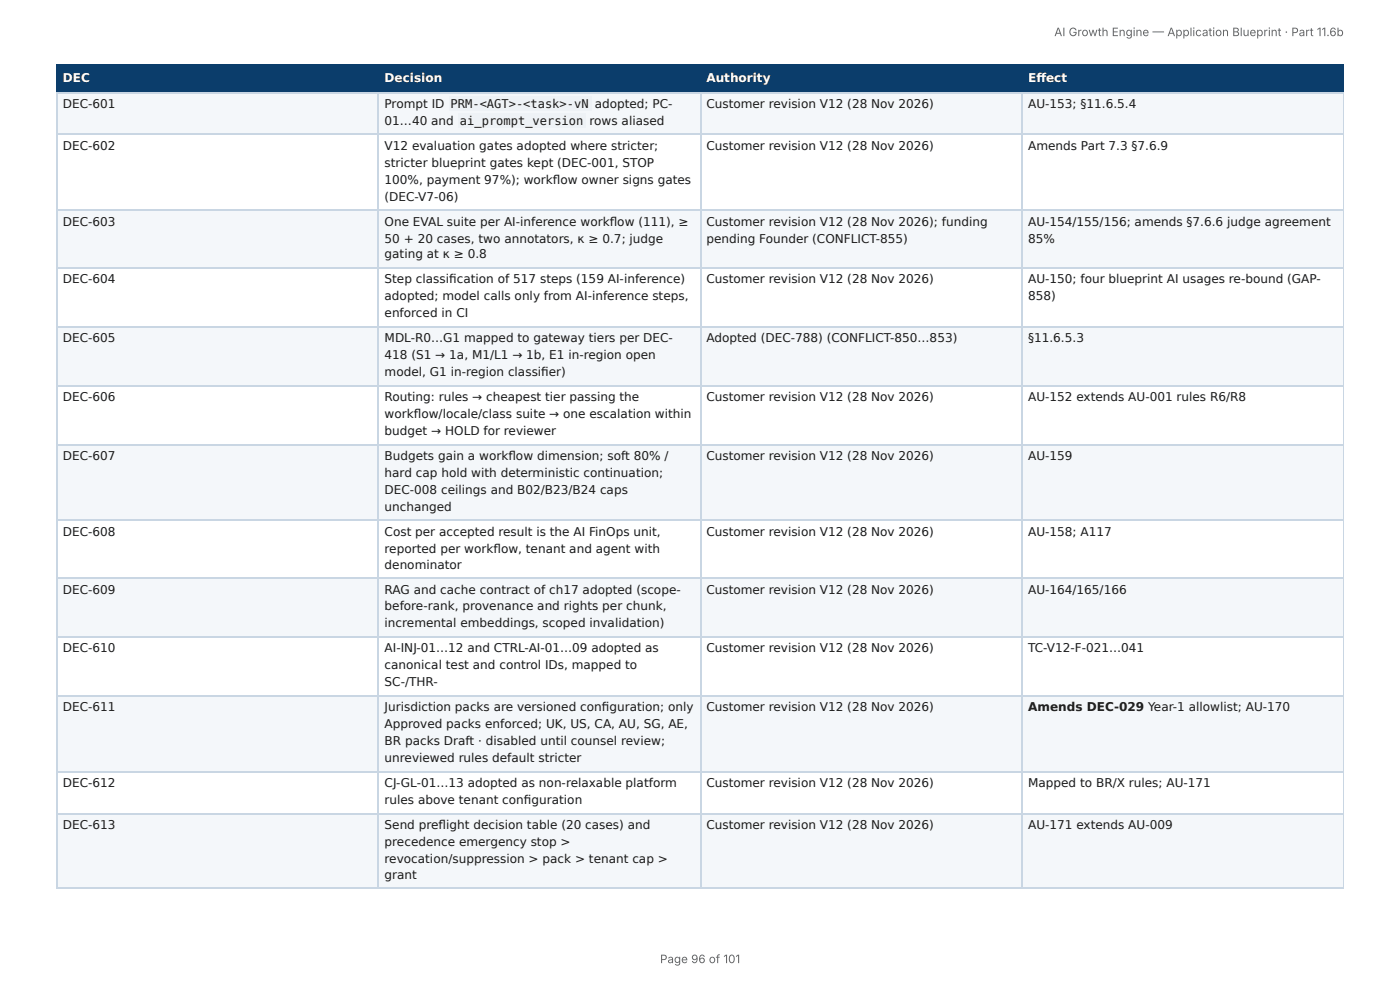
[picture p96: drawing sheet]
<svg xmlns="http://www.w3.org/2000/svg" width="297mm" height="210mm" viewBox="0 0 297 210" stroke-linecap="round" stroke-linejoin="round" font-family="sans-serif">
<defs><g id="words">
<g font-size="2.6" fill="#fff">
<text x="13.3" y="17.4">DEC</text>
<text x="81.7" y="17.4">Decision</text>
<text x="150" y="17.4">Authority</text>
<text x="218.4" y="17.4">Eff ect</text>
</g>
<g font-size="2.6" fill="#1a1a1a">
<text x="13.3" y="22.9">DEC-601</text>
<text x="81.7" y="22.9">Prompt ID</text>
<text x="95.7" y="22.9">PRM-&lt;AGT&gt;-&lt;task&gt;-vN</text>
<text x="126.3" y="22.9">adopted; PC-</text>
<text x="150" y="22.9">Customer revision V12 (28 Nov 2026)</text>
<text x="218.4" y="22.9">AU-153; §11.6.5.4</text>
<text x="81.7" y="26.5">01…40 and</text>
<text x="97.7" y="26.5">ai_prompt_version</text>
<text x="125.2" y="26.5">rows aliased</text>
<text x="13.3" y="31.8">DEC-602</text>
<text x="81.7" y="31.8">V12 evaluation gates adopted where stricter;</text>
<text x="81.7" y="35.4">stricter blueprint gates kept (DEC-001, STOP</text>
<text x="150" y="31.8">Customer revision V12 (28 Nov 2026)</text>
<text x="218.4" y="31.8">Amends Part 7.3 §7.6.9</text>
<text x="81.7" y="39">100%, payment 97%); workfl ow owner signs gates</text>
<text x="13.3" y="47.9">DEC-603</text>
<text x="81.7" y="42.6">(DEC-V7-06)</text>
<text x="81.7" y="47.9">One EVAL suite per AI-inference workfl ow (111), ≥</text>
<text x="150" y="47.9">Customer revision V12 (28 Nov 2026); funding</text>
<text x="218.4" y="47.9">AU-154/155/156; amends §7.6.6 judge agreement</text>
<text x="81.7" y="51.5">50 + 20 cases, two annotators, κ ≥ 0.7; judge</text>
<text x="150" y="51.5">pending Founder (CONFLICT-855)</text>
<text x="218.4" y="51.5">85%</text>
<text x="81.7" y="54.9">gating at κ ≥ 0.8</text>
<text x="13.3" y="60.2">DEC-604</text>
<text x="81.7" y="60.2">Step classifi cation of 517 steps (159 AI-inference)</text>
<text x="81.7" y="63.8">adopted; model calls only from AI-inference steps,</text>
<text x="150" y="60.2">Customer revision V12 (28 Nov 2026)</text>
<text x="218.4" y="60.2">AU-150; four blueprint AI usages re-bound (GAP-</text>
<text x="218.4" y="63.8">858)</text>
<text x="81.7" y="67.4">enforced in CI</text>
<text x="13.3" y="72.7">DEC-605</text>
<text x="81.7" y="72.7">MDL-R0…G1 mapped to gateway tiers per DEC-</text>
<text x="81.7" y="76.3">418 (S1 → 1a, M1/L1 → 1b, E1 in-region open</text>
<text x="150" y="72.7">Adopted (DEC-788) (CONFLICT-850…853)</text>
<text x="218.4" y="72.7">§11.6.5.3</text>
<text x="81.7" y="79.9">model, G1 in-region classifi er)</text>
<text x="13.3" y="85.2">DEC-606</text>
<text x="81.7" y="85.2">Routing: rules → cheapest tier passing the</text>
<text x="81.7" y="88.8">workfl ow/locale/class suite → one escalation within</text>
<text x="150" y="85.2">Customer revision V12 (28 Nov 2026)</text>
<text x="218.4" y="85.2">AU-152 extends AU-001 rules R6/R8</text>
<text x="81.7" y="92.4">budget → HOLD for reviewer</text>
<text x="13.3" y="97.7">DEC-607</text>
<text x="81.7" y="97.7">Budgets gain a workfl ow dimension; soft 80% /</text>
<text x="81.7" y="101.3">hard cap hold with deterministic continuation;</text>
<text x="150" y="97.7">Customer revision V12 (28 Nov 2026)</text>
<text x="218.4" y="97.7">AU-159</text>
<text x="81.7" y="104.9">DEC-008 ceilings and B02/B23/B24 caps</text>
<text x="13.3" y="113.8">DEC-608</text>
<text x="81.7" y="108.5">unchanged</text>
<text x="81.7" y="113.8">Cost per accepted result is the AI FinOps unit,</text>
<text x="150" y="113.8">Customer revision V12 (28 Nov 2026)</text>
<text x="218.4" y="113.8">AU-158; A117</text>
<text x="81.7" y="117.4">reported per workfl ow, tenant and agent with</text>
<text x="81.7" y="120.7">denominator</text>
<text x="13.3" y="126">DEC-609</text>
<text x="81.7" y="126">RAG and cache contract of ch17 adopted (scope-</text>
<text x="81.7" y="129.6">before-rank, provenance and rights per chunk,</text>
<text x="150" y="126">Customer revision V12 (28 Nov 2026)</text>
<text x="218.4" y="126">AU-164/165/166</text>
<text x="81.7" y="133.2">incremental embeddings, scoped invalidation)</text>
<text x="13.3" y="138.5">DEC-610</text>
<text x="81.7" y="138.5">AI-INJ-01…12 and CTRL-AI-01…09 adopted as</text>
<text x="81.7" y="142.1">canonical test and control IDs, mapped to</text>
<text x="150" y="138.5">Customer revision V12 (28 Nov 2026)</text>
<text x="218.4" y="138.5">TC-V12-F-021…041</text>
<text x="81.7" y="145.7">SC-/THR-</text>
<text x="13.3" y="151">DEC-611</text>
<text x="81.7" y="151">Jurisdiction packs are versioned confi guration; only</text>
<text x="81.7" y="154.6">Approved packs enforced; UK, US, CA, AU, SG, AE,</text>
<text x="150" y="151">Customer revision V12 (28 Nov 2026)</text>
<text x="218.4" y="151">Amends DEC-029 Year-1 allowlist; AU-170</text>
<text x="81.7" y="158.2">BR packs Draft · disabled until counsel review;</text>
<text x="81.7" y="161.9">unreviewed rules default stricter</text>
<text x="13.3" y="167.1">DEC-612</text>
<text x="81.7" y="167.1">CJ-GL-01…13 adopted as non-relaxable platform</text>
<text x="150" y="167.1">Customer revision V12 (28 Nov 2026)</text>
<text x="218.4" y="167.1">Mapped to BR/X rules; AU-171</text>
<text x="81.7" y="170.7">rules above tenant confi guration</text>
<text x="13.3" y="176">DEC-613</text>
<text x="81.7" y="176">Send prefl ight decision table (20 cases) and</text>
<text x="81.7" y="179.6">precedence emergency stop &gt;</text>
<text x="150" y="176">Customer revision V12 (28 Nov 2026)</text>
<text x="218.4" y="176">AU-171 extends AU-009</text>
<text x="81.7" y="183.2">revocation/suppression &gt; pack &gt; tenant cap &gt;</text>
<text x="81.7" y="186.6">grant</text>
</g>
<g font-size="2.5" fill="#666">
<text x="223.9" y="7.7">AI Growth Engine — Application Blueprint · Part 11.6b</text>
<text x="140.2" y="204.5">Page 96 of 101</text>
</g>
</g></defs>
<g fill="#0b3d6b">
<path d="M12.1 14h68.3v5.5h-68.3z"/>
<path d="M80.4 14h68.3v5.5h-68.3z"/>
<path d="M148.7 14h68.3v5.5h-68.3z"/>
<path d="M217 14h68.4v5.5h-68.4z"/>
</g>
<g fill="#f4f7fa">
<path d="M12.1 19.5h68.3v8.9h-68.3z"/>
<path d="M80.4 19.5h68.3v8.9h-68.3z"/>
<path d="M148.7 19.5h68.3v8.9h-68.3z"/>
<path d="M217 19.5h68.4v8.9h-68.4z"/>
<path d="M12.1 44.5h68.3v12.5h-68.3z"/>
<path d="M80.4 44.5h68.3v12.5h-68.3z"/>
<path d="M148.7 44.5h68.3v12.5h-68.3z"/>
<path d="M217 44.5h68.4v12.5h-68.4z"/>
<path d="M12.1 69.5h68.3v12.5h-68.3z"/>
<path d="M80.4 69.5h68.3v12.5h-68.3z"/>
<path d="M148.7 69.5h68.3v12.5h-68.3z"/>
<path d="M217 69.5h68.4v12.5h-68.4z"/>
<path d="M12.1 94.3h68.3v16.1h-68.3z"/>
<path d="M80.4 94.3h68.3v16.1h-68.3z"/>
<path d="M148.7 94.3h68.3v16.1h-68.3z"/>
<path d="M217 94.3h68.4v16.1h-68.4z"/>
<path d="M12.1 122.9h68.3v12.5h-68.3z"/>
<path d="M80.4 122.9h68.3v12.5h-68.3z"/>
<path d="M148.7 122.9h68.3v12.5h-68.3z"/>
<path d="M217 122.9h68.4v12.5h-68.4z"/>
<path d="M12.1 147.9h68.3v15.9h-68.3z"/>
<path d="M80.4 147.9h68.3v15.9h-68.3z"/>
<path d="M148.7 147.9h68.3v15.9h-68.3z"/>
<path d="M217 147.9h68.4v15.9h-68.4z"/>
<path d="M12.1 172.7h68.3v16.1h-68.3z"/>
<path d="M80.4 172.7h68.3v16.1h-68.3z"/>
<path d="M148.7 172.7h68.3v16.1h-68.3z"/>
<path d="M217 172.7h68.4v16.1h-68.4z"/>
</g>
<path d="M11.9 13.9h273.5M11.9 19.6h273.5M12 13.8v6M80.3 13.8v6M148.8 13.8v6M217.1 13.8v6" fill="none" stroke="#0b3d6b" stroke-width=".24"/>
<path d="M285.3 13.8v6" fill="none" stroke="#0b3d6b" stroke-width=".21"/>
<g fill="none" stroke="#c9d6e3" stroke-width=".24">
<path d="M11.9 19.6h273.5M12 19.8v169M80.3 19.8v169M148.8 19.8v169M217.1 19.8v169M11.9 28.5h273.5M11.9 44.7h273.5M11.9 56.9h273.5M11.9 69.4h273.5M11.9 81.9h273.5M11.9 94.4h273.5M11.9 110.5h273.5"/>
<path d="M11.9 122.8h273.5M11.9 135.3h273.5M11.9 147.8h273.5M11.9 163.9h273.5M11.9 172.8h273.5M11.9 188.7h273.5"/>
</g>
<path d="M285.3 19.8v169" fill="none" stroke="#c9d6e3" stroke-width=".21"/>
<g fill="#eef2f6">
<path d="M95.3 20.5h30.3v3.1h-30.3z"/>
<path d="M97.3 24.1h27.1v3.1h-27.1z"/>
</g>
<use href="#words"/>
</svg>
